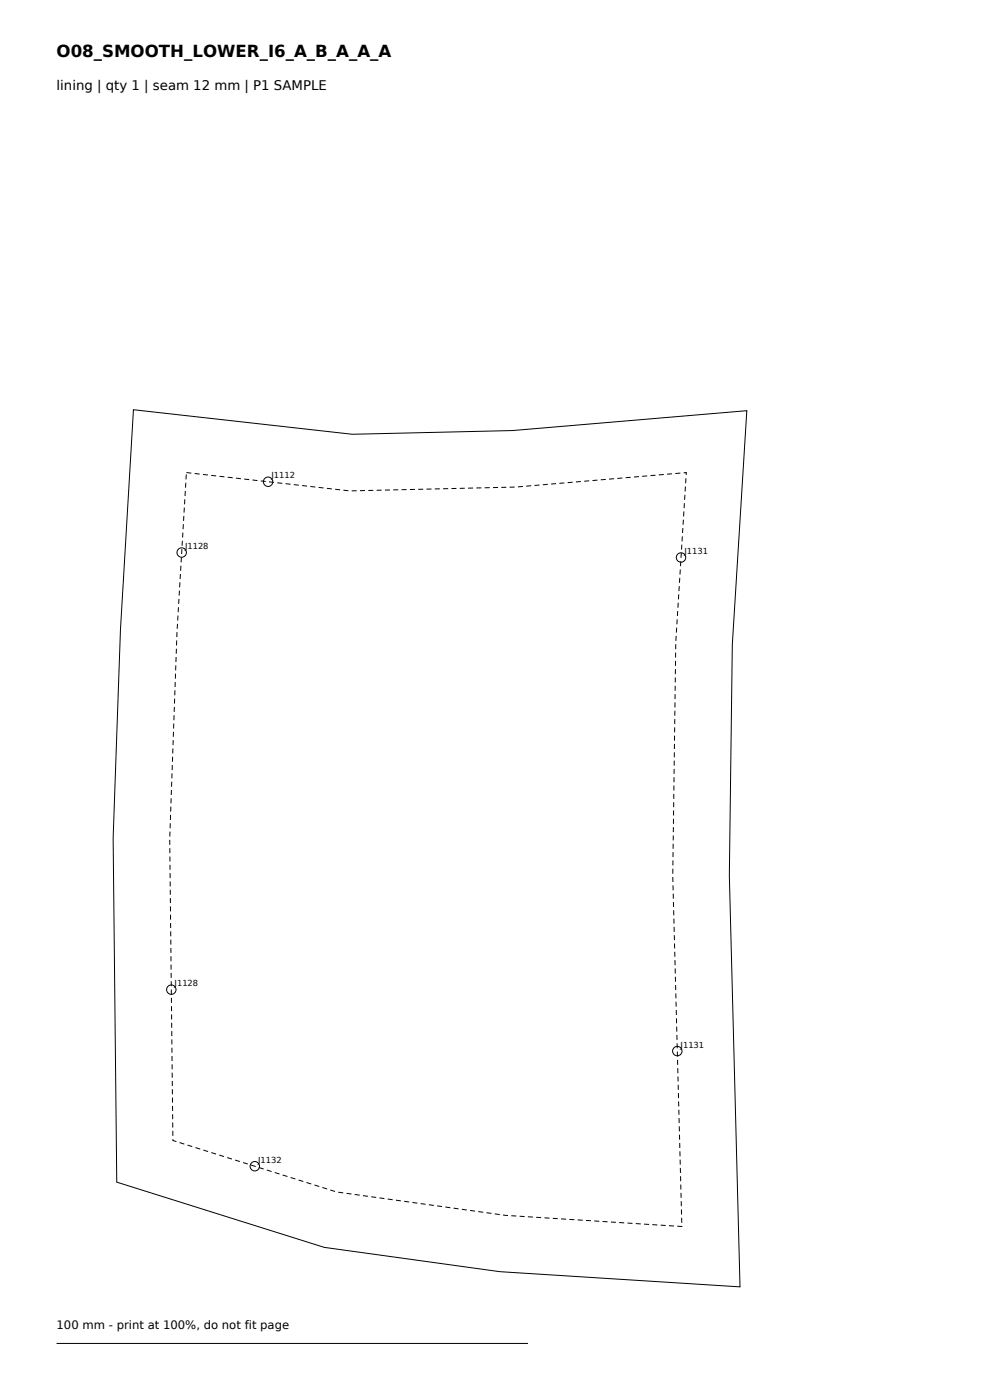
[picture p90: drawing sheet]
<svg xmlns="http://www.w3.org/2000/svg" width="210mm" height="297mm" viewBox="0 0 210 297" stroke-linecap="round" stroke-linejoin="round" font-family="sans-serif">
<defs><g id="words">
<text font-size="3.5" x="12" y="12">O08_SMOOTH_LOWER_I6_A_B_A_A_A</text>
<text font-size="2.8" x="12" y="19">lining | qty 1 | seam 12 mm | P1 SAMPLE</text>
<text font-size="2.5" x="12" y="282">100 mm - print at 100%, do not fit page</text>
<g font-size="1.8">
<text x="57.6" y="101.5">J1112</text>
<text x="39.2" y="116.5">J1128</text>
<text x="145.2" y="117.6">J1131</text>
<text x="37" y="209.2">J1128</text>
<text x="144.4" y="222.3">J1131</text>
<text x="54.8" y="246.7">J1132</text>
</g>
</g></defs>
<g fill="none" stroke="#000" stroke-width=".21">
<path d="M28.3 86.9l46.4 5.2 34-.8 49.7-4.2-3.1 49.6-.6 49 2.3 87.3-51-3.2-37.2-5.2-44-13.8-.8-73 1.6-44.2zM12 285h100"/>
<circle cx="38.5" cy="117.2" r="1"/>
<circle cx="56.9" cy="102.2" r="1"/>
<circle cx="144.5" cy="118.3" r="1"/>
<circle cx="36.3" cy="209.9" r="1"/>
<circle cx="143.7" cy="223" r="1"/>
<circle cx="54" cy="247.4" r="1"/>
</g>
<path d="M39.5 100.3l34.7 3.8 35.2-.8 36.2-3-2.3 36-.6 49.5 1.9 74.4-37.4-2.4-35.8-4.9-34.7-11-.7-64 1.5-43.7z" fill="none" stroke="#000" stroke-width=".21" stroke-dasharray="1.1 .7" stroke-linecap="butt"/>
<use href="#words"/>
</svg>
